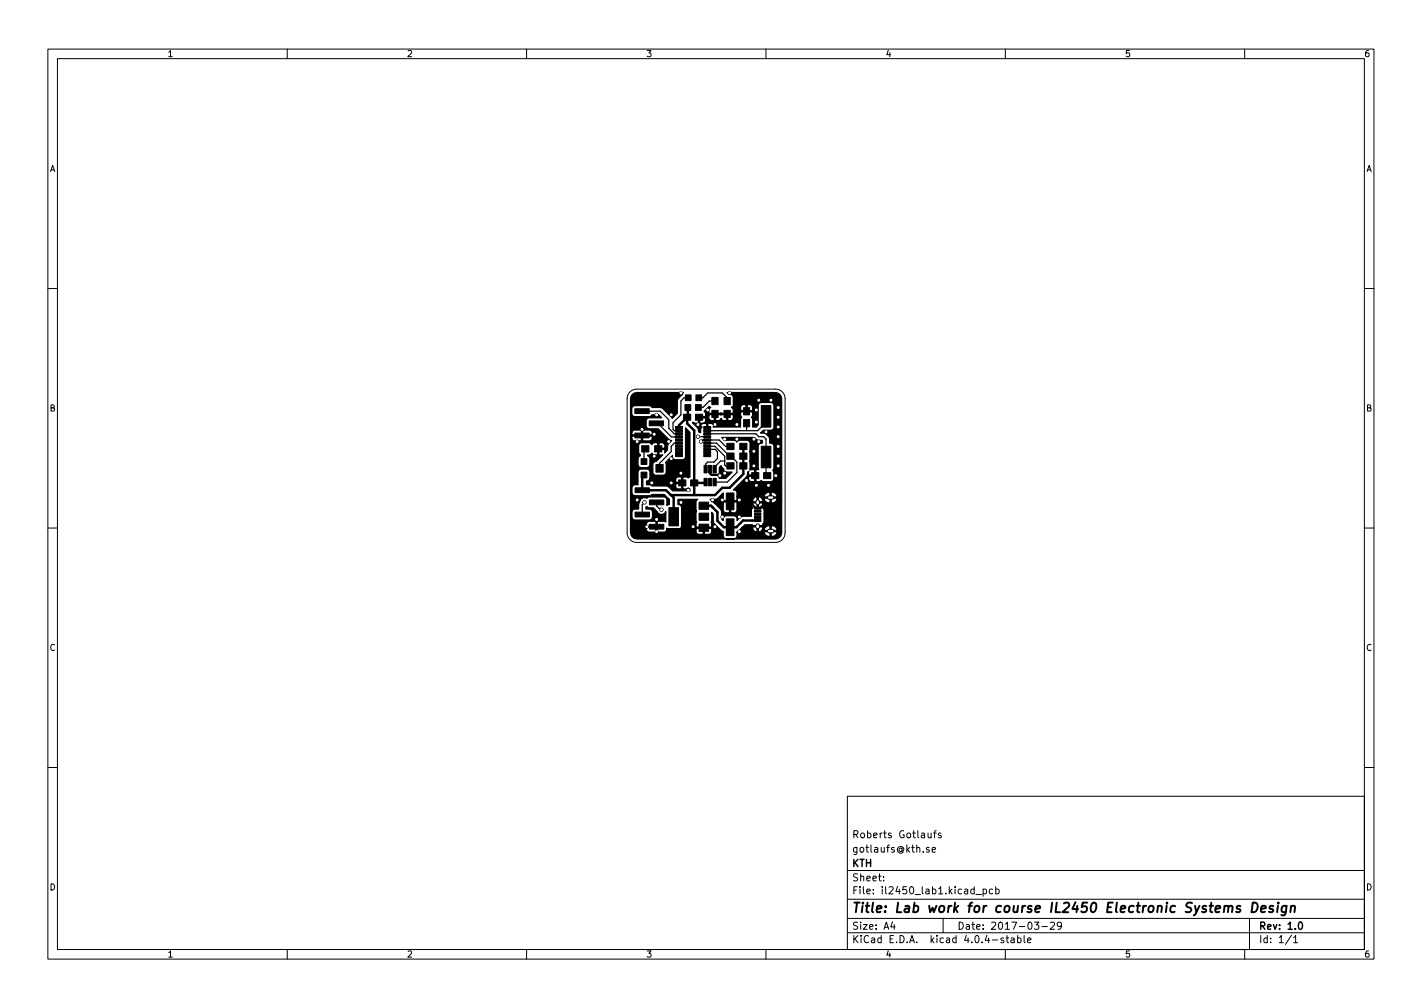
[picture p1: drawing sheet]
<svg xmlns="http://www.w3.org/2000/svg" width="297mm" height="210mm" viewBox="0 0 297 210" stroke-linecap="round" stroke-linejoin="round" font-family="sans-serif">
<defs><g id="words">
<text font-size="2.8" x="178" y="190.6">Title: Lab work for course IL2450 Electronic Systems Design</text>
<g font-size="2.1">
<text x="178" y="178">gotlaufs@kth.se</text>
<text x="178" y="175">Roberts Gotlaufs</text>
<text x="178" y="184">Sheet:</text>
<text x="178" y="181">KTH</text>
<text x="178" y="186.7">File: il2450_lab1.kicad_pcb</text>
<text x="178" y="196.9">KiCad E.D.A. kicad 4.0.4-stable</text>
<text x="178" y="194.1">Size: A4</text>
<text x="200" y="194.1">Date: 2017-03-29</text>
<text x="263" y="194.1">Rev: 1.0</text>
<text x="263" y="196.9">Id: 1/1</text>
</g>
<g font-size="1.8">
<text x="35" y="11.9">1</text>
<text x="85" y="11.9">2</text>
<text x="135" y="11.9">3</text>
<text x="185" y="11.9">4</text>
<text x="235" y="11.9">5</text>
<text x="285" y="11.9">6</text>
<text x="10.3" y="35.9">A</text>
<text x="285.3" y="35.9">A</text>
<text x="10.3" y="85.9">B</text>
<text x="285.3" y="85.9">B</text>
<text x="10.3" y="135.9">C</text>
<text x="285.3" y="135.9">C</text>
<text x="10.3" y="185.9">D</text>
<text x="285.3" y="185.9">D</text>
<text x="35" y="199.9">1</text>
<text x="85" y="199.9">2</text>
<text x="135" y="199.9">3</text>
<text x="185" y="199.9">4</text>
<text x="235" y="199.9">5</text>
<text x="285" y="199.9">6</text>
</g>
</g></defs>
<g fill="none" stroke="#000" stroke-width=".21">
<path d="M10 10.2h277v190.1h-277zM12 12.2h273v186.1h-273zM60 10.2v2M110 10.2v2M160 10.2v2M210 10.2v2M260 10.2v2M10 60.2h2M285 60.2h2M131.6 81.8l.7-.4 .7-.2h29a2 2 0 0 1 2 2v28a2 2 0 0 1-2 2h-29a2 2 0 0 1-2-2v-28l.1-.6zM10 110.2h2M285 110.2h2"/>
<path d="M10 160.2h2M177 166.3h108v32h-108zM193.9 173.9v1h.4l.2-.1M194.1 177l-.4-.1-.2 .2 .1 .3 .5 .1v.4h-.6M194.5 173.9v1M194.7 177.4l.7-.1v-.3l-.5-.1-.2 .2 .1 .8h.6M195 173.9h.6M195.6 173.4l-.4 .2v1.3M196.6 174l-.4-.1-.2 .2 .1 .3 .5 .1v.4h-.6M285 160.2h2M60 198.3v2M110 198.3v2"/>
<path d="M160 198.3v2M177 194.8h108M177 191.8h108M177 187.8h108M177 181.8h108M184.6 183.8v.1M184.6 183v.1M186.4 192.5l-.3 1h.9M186.8 193v1M197 191.8v3M203.9 186.8h1.1M205.4 185.7l.4-.1 .3 .3-.2 .7h-.5"/>
<path d="M205.4 185.6v1.5M207.4 185.7l-.5-.1-.3 .3 .2 .7h.6M208 185.7l.4-.1 .3 .3-.1 .7h-.6M208 185.1v1.5M209.6 195.9l-.3-.1-.2 .2v.3l.5 .1v.4h-.5M210 198.3v2M210.1 195.8h.6M210.4 195.3v1.3l.3 .2M211.2 195.9h.6l.1 .9M211.9 196.2l-.5 .1-.3 .2 .3 .3h.5M212.6 195.9l.4-.1 .3 .3-.2 .7h-.5M212.6 195.3v1.5"/>
<path d="M213.9 195.3v1.3l.2 .2M214.6 196.3l.8-.1-.1-.3-.4-.1-.3 .2 .1 .8h.6M216.1 192.5h.9l-.5 .6 .4 .1v.7l-.2 .1-.6-.1M217.6 193.5h1.2M219.4 192.7l.6-.2 .3 .5-.9 1h.9M221.7 193.2l-.3 .3-.4-.1-.1-.2 .1-.6 .4-.1 .2 .2a.99 .99 0 0 1-.3 1.3h-.3M260 198.3v2M261 191.8v6.5M269.8 195.3l-1.3 1.9M270.2 195.8l.4-.5v1.5M270.2 196.8h.9"/>
</g>
<path d="M271.4 192.7l.2-.2a.8 .8 0 0 1 .5 .8 .8 .8 0 0 1-.5 .7l-.2-.1-.2-.4z" fill="none" stroke="#000" stroke-width=".3"/>
<path d="M259.1 189.2a.49 .49 0 0 0-.8 .3l.1 .2 .5 .1 .2 .3-.3 .4-.6-.1M261.7 188.5a.96 .96 0 0 1 1 .5 .96 .96 0 0 1-.3 1.2l-.5 .3h-.5zM263.4 189.8l1-.2v-.4h-.8l-.2 1 .2 .3 .6-.1M266 189.2a.49 .49 0 0 0-.8 .3l.2 .3 .5 .1 .1 .3-.4 .3-.5-.1M266.9 189.1l-.1 1.4M267 188.5v.2M268.7 189.2a.66 .66 0 0 0-.9 .3l-.1 .6 .1 .3h.8M268.8 189.1l-.3 1.6-.4 .4-.4-.1M269.7 189.3l.3-.2 .5 .1-.1 1.3M269.7 189.1l-.2 1.4" fill="none" stroke="#000" stroke-width=".4"/>
<g fill="#000" stroke="#000" stroke-width=".21">
<path d="M132.6 85.3h3v1h-3zM132.6 90.4h3v1h-3zM133.9 95.8h1.2v1.2h-1.2zM133.9 98.6h1.2v1.2h-1.2zM134 93.1h1.5v1.3h-1.5zM135.6 87.9h3v1h-3zM136.7 93.1h1.5v1.3h-1.5zM137 97h1.5v1.6h-1.5zM141.1 89h1.5v.5h-1.5zM141.1 89.7h1.5v.4h-1.5zM141.1 90.3h1.5v.5h-1.5zM141.1 91h1.5v.4h-1.5z"/>
<path d="M141.1 91.6h1.5v.5h-1.5zM141.1 92.3h1.5v.4h-1.5zM141.1 92.9h1.5v.5h-1.5zM141.1 93.6h1.5v.4h-1.5zM141.1 94.2h1.5v.5h-1.5zM141.1 94.9h1.5v.4h-1.5zM142.8 86.5h1.5v1.2h-1.5zM143.1 84.5h1.2v1.2h-1.2zM143.2 82.5h1.2v1.2h-1.2zM145.3 86.5h1.5v1.2h-1.5zM145.3 84.5h1.2v1.2h-1.2zM145.4 82.5h1.2v1.2h-1.2z"/>
<path d="M147 94.9h1.5v.4h-1.5zM147 94.2h1.5v.5h-1.5zM147 93.6h1.5v.4h-1.5zM147 92.9h1.5v.5h-1.5zM147 92.3h1.5v.4h-1.5zM147 91.6h1.5v.5h-1.5zM147 91h1.5v.4h-1.5zM147 90.3h1.5v.5h-1.5zM147 89.7h1.5v.4h-1.5zM147 89h1.5v.5h-1.5zM147.1 97.2h.6v1.5h-.6zM147.1 99.9h.6v1.5h-.6z"/>
<path d="M148 97.2h.7v1.5h-.7zM148 99.9h.7v1.5h-.7zM148.7 83h1.3v1.5h-1.3zM148.7 85.7h1.3v1.5h-1.3zM149 97.2h.6v1.5h-.6zM149 99.9h.6v1.5h-.6zM151.2 83h1.3v1.5h-1.3zM151.2 85.7h1.3v1.5h-1.3zM151.8 92.6h1.5v1.3h-1.5zM151.8 96.6h1.5v1.3h-1.5zM151.8 94.6h1.5v1.3h-1.5zM154.5 92.6h1.5v1.3h-1.5z"/>
<path d="M154.5 96.6h1.5v1.3h-1.5zM154.5 94.6h1.5v1.3h-1.5zM155.3 87.6h1.3v1.5h-1.3zM155.3 85.1h1.3v1.5h-1.3zM157 98.7h1.5v1.2h-1.5zM159 84.7h2v4.5h-2zM159 93.2h2v4.5h-2zM159.5 98.7h1.5v1.2h-1.5zM132.7 101.9h3v1h-3zM132.7 106.9h3v1h-3zM135.7 104.4h3v1h-3zM135.7 109.5h3v1h-3z"/>
<path d="M139.7 106h2v3.8h-2zM141.8 100.2h1.5v1.3h-1.5zM144.3 100.2h1.5v1.3h-1.5zM146 107.1h2v1.5h-2zM146 104.8h2v1.5h-2zM146 109.4h2v1.5h-2zM151.7 108.3h1.6v3.5h-1.6zM151.7 102.9h1.6v3.5h-1.6zM157.6 108.5h1.3v.4h-1.3zM157.6 107.8h1.3v.4h-1.3zM157.6 107.2h1.3v.4h-1.3zM157.6 106.5h1.3v.4h-1.3z"/>
<path d="M157.6 105.9h1.3v.4h-1.3z"/>
<circle cx="133.1" cy="92.2" r=".3"/>
<circle cx="134.1" cy="89.7" r=".3"/>
<circle cx="136.7" cy="90.7" r=".3"/>
<circle cx="136.7" cy="95.2" r=".3"/>
<circle cx="137.2" cy="86.6" r=".3"/>
<circle cx="139.7" cy="92.2" r=".3"/>
<circle cx="140.2" cy="86.6" r=".3"/>
<circle cx="140.2" cy="95.8" r=".3"/>
<circle cx="142.2" cy="82" r=".3"/>
<circle cx="142.2" cy="98.8" r=".3"/>
<circle cx="145.8" cy="91.2" r=".35"/>
<circle cx="145.8" cy="88.6" r=".3"/>
<circle cx="146.4" cy="92.2" r=".35"/>
<circle cx="147.8" cy="85.6" r=".3"/>
<circle cx="149.4" cy="88.6" r=".3"/>
<circle cx="150.4" cy="99.3" r=".3"/>
<circle cx="151.4" cy="98.8" r=".35"/>
<circle cx="151.4" cy="91.7" r=".3"/>
<circle cx="152.4" cy="82" r=".3"/>
<circle cx="153.9" cy="88.6" r=".3"/>
<circle cx="153.9" cy="91.7" r=".3"/>
<circle cx="157.5" cy="94.2" r=".3"/>
<circle cx="157.5" cy="91.7" r=".3"/>
<circle cx="157.5" cy="97.3" r=".3"/>
<circle cx="158" cy="85.6" r=".3"/>
<circle cx="158" cy="88.1" r=".3"/>
<circle cx="158.5" cy="92.2" r=".3"/>
<circle cx="158.5" cy="83.6" r=".3"/>
<circle cx="160" cy="90.2" r=".3"/>
<circle cx="161" cy="83.6" r=".3"/>
<circle cx="162.1" cy="99.3" r=".3"/>
<circle cx="162.6" cy="97.3" r=".3"/>
<circle cx="162.6" cy="85.1" r=".3"/>
<circle cx="162.6" cy="87.1" r=".3"/>
<circle cx="162.6" cy="89.1" r=".3"/>
<circle cx="162.6" cy="93.2" r=".3"/>
<circle cx="162.6" cy="91.2" r=".3"/>
<circle cx="162.6" cy="95.2" r=".3"/>
<circle cx="133.1" cy="104.4" r=".3"/>
<circle cx="134.6" cy="104.9" r=".35"/>
<circle cx="135.1" cy="110" r=".3"/>
<circle cx="136.1" cy="100.8" r=".3"/>
<circle cx="137.2" cy="111" r=".3"/>
<circle cx="137.2" cy="108.5" r=".3"/>
<circle cx="138.2" cy="106.4" r=".35"/>
<circle cx="140.2" cy="100.8" r=".3"/>
<circle cx="142.2" cy="104.9" r=".3"/>
<circle cx="143.8" cy="102.4" r=".3"/>
<circle cx="144.8" cy="110" r=".3"/>
<circle cx="148.8" cy="104.4" r=".3"/>
<circle cx="149.4" cy="110" r=".3"/>
<circle cx="150.9" cy="104.4" r=".3"/>
<circle cx="150.9" cy="107.9" r=".3"/>
<circle cx="154.4" cy="107.9" r=".3"/>
<circle cx="154.4" cy="104.4" r=".3"/>
<circle cx="154.4" cy="111" r=".3"/>
<circle cx="156" cy="100.3" r=".3"/>
<circle cx="158" cy="101.3" r=".3"/>
<circle cx="160.5" cy="101.3" r=".3"/>
</g>
<path d="M158.3 104.7v.3M158.3 109.7v.3" fill="none" stroke="#000" stroke-width=".95"/>
<path d="M160.7 110.9h.5M160.7 103.9h.5" fill="none" stroke="#000" stroke-width="1"/>
<path d="M143.5 87.1v1.3l1.5 1.5v13.5M143.7 85.1v1.9l-1.9 1.8v.5M148.3 98v.8l.3 .3h2.4l.4-.3M155.3 93.2v5.8l-2.9 2.8h-1.5l-1.5 1.6h-9.3l-1-1h-4.9v-2.9l.3-.3M140.2 103.4l.5 .5v4M145 100.8h2.2l.2-.1v.2M147 105.6h1.5l.3 .3M148.8 105.9l1.1 1v1.8l1.3 1.4h2.6l1.4-1.4h3.1M148.8 105.9h.1M157 105.2l.8 .9h1l.9-.9M158.3 104.9v1.2" fill="none" stroke="#000" stroke-width=".51"/>
<g fill="none" stroke="#000" stroke-width=".25">
<path d="M134.1 85.8h3.8l1.8 1.8v1.8l1.2 1.2h.9M134.8 93.7l-.3 .3v2.4M137.1 88.4h.3l2.8 2.8h1.6M141.8 92.5h-.9l-.7 .7v1.1l-2.4 2.4v1.1M143.8 83.1h-.9l-.7 .6v2.9l-1.6 1.7v1.4l.3 .2h.9M145.8 91.2h1.9M146 83.1h.8l1-1.1h3.1l1 1.1v.6M146.4 92.2l.4-.3h3.4l1.4 1.3h1M147.7 90.6h10.2l.6 .6h1l.5 .5v7.4l.3 .2M147.7 93.2h1.6l2.1 2v1.9l.2 .2h1M147.7 92.5h2l2.7 2.7h.3l1.2 1.3v2.1l-2 2.1h-2.6M147.7 93.8h1.7l.5 .5v1.5l-.8 .7h-1.3l-.4 .4v1.1h.3"/>
<path d="M149.4 83.7h-1.2l-1.4 1.4h-.9M151.4 96.3h-.9l-1.2 1.2v.5M152.5 97.8h.1M156 88.4v1.5M160 88.2l-1.7 1.7h-10.6M160 86.9v1.4M134.6 104.9l-.4 .5v2M137.2 104.9v.8l1 .7"/>
</g>
<path d="M132.1 82.3l1-.3h9.6a2.01 2.01 0 0 1-1 1.2l-.2 .5v2.6l-1.1 1.1-2.2-2.3h-2l-.6-.4h-3l-.6 .4a2.07 2.07 0 0 0 .1 1.7l.5 .2h3l.6-.4h1.4l.6 .6h-2.6l-.6 .4a2.07 2.07 0 0 0 .1 1.7l.5 .2h1.9l2.2 2.3 .6 .2a1.72 1.72 0 0 0-.9 2l-.6 .6 .1-.6-.2-.2h-1.1v1l.2 .2h.6l-1.4 1.3a.65 .65 0 0 0-.6 .7v1.6l.2 .4 .4 .2h1.5a.65 .65 0 0 0 .7-.6v-1.6l-.2-.4 1.5-1.5a.71 .71 0 0 0 .6 .9l1.7-.1a1.17 1.17 0 0 0 .4-1.2v-5.4l.9 1v9.3l-.3 .2-.4-.2h-.6l-.2 .1v2.2l.2 .2h.6l.4-.2 .3 .2v.4h-3.6a2.22 2.22 0 0 0-1.4-1h-2.9l-.3-.2-.9-.2h6.1v.5l.3 .4 .8 .1 .2-.2v-.9h-1.1l-.2 .1h-6.1v-.7h.4l.3-.3h5.4v.4l.2 .2h1.1v-1l-.2-.1h-.6l-.5 .5-5.4-.1a2.34 2.34 0 0 0-.1-1.9 2.28 2.28 0 0 0-1.9-.1l-.4 .6v2.6l-.9 .1-.3 .3a2.06 2.06 0 0 0 .1 1.7l.5 .2h3l.5-.3h2.6l1 1.1v1l-.5 .2a2 2 0 0 0-.2-1.6l-.4-.2h-3l-.6 .3a.99 .99 0 0 0-1.5 .8l-.2 .6v.9h-.7a.65 .65 0 0 0-.7 .6l.1 1.3 .3 .3 3.3 .1a.65 .65 0 0 0 .6-.7v-1l-.2-.4-.4-.2h-.8v-.5h.2l.3 .2h1.1l.8 .8a.97 .97 0 0 0 .9 .6 .97 .97 0 0 0 .9-.6v2.2l-.3-.2h-1.4l-.1 .2v2l.1 .1h1.4l.4-.3 .1-.3h6.1v.6l.3 .4 1 .1 .2-.2v-1.1h.3v1.1l.1 .2h.9l.5-.5v-.6l-.2-.2h-2.9l-.2 .2h-6.1v-.2l.4 .1h2a.65 .65 0 0 0 .7-.6v-3.8l-.2-.5-.6-.2v-1h4.2l-.4 .5v1.5l.1 .4-.1 .4v1.5l.1 .4-.1 .9 .2 .2h2.9l.2-.2-.2-.9 .2-.4-.1-1.6 .4 .3v1.8l1.6 1.6 .5 .2v.9l.1 .5 .5 .2h1.6a.65 .65 0 0 0 .7-.7v-.6h5.6a1.13 1.13 0 0 0 1.2 .8v-1h.3v1h.3a.81 .81 0 0 0 .8-1h-2.5l-.1 .2h-5.6v-.3l.4-.2 .6-.5h2.2a.78 .78 0 0 0 .9 .8v-1h.3v1l.2 .1 .6-.5h.4l.1 .2h1.1v-1.1h.3v1.1h1.1a.81 .81 0 0 0-.8-1.1h-.6a1.13 1.13 0 0 0-1.2 .9h-.4l.2-.4-.2-.2-4.2 .2 .6-.6h1.6l.1 .2h1.9l.2-.2-.1-.2 .3-.5v-2.4l-.3-.5 .3-.2-.4-.8h-1.9l-.3 .8 .3 .2-.3 .3v1.5l-2.1 .1-.9 .8a.76 .76 0 0 0-.7-1h-1.8a.79 .79 0 0 0-.4 1l-.4-.3v-1.8l-1.5-1.6h1.9v1.6l.5 .5h.6l.2-.2v-2.1h.2v2.1l.2 .2 .9-.1 .2-.4v-1.6l-.1-.2-4.6 .2-.6-.4h8.6l.1 .2h.8v-1h.3v1h.8l.2-.2-.2-.4h.4l.2 .4 .8 .4h.2v-1h.3v1a1.13 1.13 0 0 0 1.2-.8l-.1-.2h-2.5l-.1 .2h-.4l-.6-.5-.2 .1-.4-.1-.7 .5-.1 .4h-8.6l-.3-.3 1.4-.1 1.4-1.3v1.5l.1 .2h2.6l.1-.2v-.8h5.7l.1 .2h1.1v-1.1h.3v1.1h1.1a.81 .81 0 0 0-.8-1.1h-.6a1.13 1.13 0 0 0-1.2 .9h-5.7v-.8a.64 .64 0 0 0-.7-.5l2.7-2.7h.5v.5l.2 .4 .9 .1 .1-.2v-1l-1.7 .2 .2-.3 .1-.8 .2-.1v.6l.1 .2h1.1v-1l-.1-.2-.9 .2 .1-1.6-.2-.3 .2-1.7-.2-.4 .2-1.6a.65 .65 0 0 0-.7-.7l-1.7 .1-.4 .3-.6-.4-1.8 .1-.7-.7h6.8l.6 .6h1l.1 .6h-.3a.65 .65 0 0 0-.6 .7v4.5l.1 .3h-.5l-.1 .2v2.2l.1 .2h.6l.4-.3 .5 .3h1.5a.65 .65 0 0 0 .7-.7v-1.2l-.3-.5 .3-.5v-4.5a.69 .69 0 0 0-.9-.7 1.69 1.69 0 0 0-1.9-2.1l.6-.6h1.5a.65 .65 0 0 0 .7-.6l-.1-4.8-.6-.4h-2a.65 .65 0 0 0-.6 .7v4.1l-.4 .4h-.8v-1.6l-.2-.5 .2-.4v-.5l-.1-.2h-2.2l-.2 .2v.5l.2 .4-.2 .5v1.6l-5.8-.1 .2-.1-.1-.3-.4-.3h-.6l-.1 .2v.4h-.3v-.4l-.2-.2h-.5l-.5 .5 .3 .3-.3 .3v.8l-.5-.1-.1-.6-1.2-1.3 .2-.2 .4 .3h.5l.2-.2v-1h.3v1l.1 .2 .8-.1 .3-.4v-.5l-.1-.2h-1.4v-.2h1.4l.1-.3h.7l.1 .8 .4 .3h.5l.1-.1v-1.1h.3v1.1l.1 .1 .8-.1 .2-.4 .3 .4 .7 .1 .2-.1v-1.1h.2v1.1l.2 .1 .7-.1 .3-.4v-.6l-.2-.1h-2.2l-.2 .1-.1-.1h-2.3l-.1 .1h-.7a.67 .67 0 0 0-.3-.8l1.1-1.1 .3 .3-.4 .5v.5l.1 .2h2.3l.1-.1 .2 .1h2.2l.2-.2v-.5l-.4-.5 .1-.1h1.8v.6l.2 .1h.9v-1.1h.3v1.1h1l.1-.1-.1-.8-.4-.3h-.5l-.1 .1-.9-.1-.5 .5h-1.8l.3-.5v-1.5a.71 .71 0 0 0-.9-.7l-.4-.3h10a1.32 1.32 0 0 1 1.4 1.3v27.9l-.4 1-1 .3h-28.8a1.33 1.33 0 0 1-1.4-1.3v-.9h3.3a.68 .68 0 0 0 .5 .8h1.4l.1-.1v-.9l-5.3 .2v-1h3.3l.2 .5h1.8v-.8l-.1-.2h-1.4l-.5 .5h-3.3v-13.5h1.6v1.4l.4 .4a2.34 2.34 0 0 0 1.9-.2 2.28 2.28 0 0 0 .1-1.9l-.4-.5a.73 .73 0 0 0 .8-.4l.5 .4h.6l.2-.2v-2.2h.2v1h1.1l.2-.2-.1-.7-.4-.3h-.6l-.2 .2-1-.2-.5 .4-.1-.2-.5-.2-1.7 .1-.4 .6v1.3l.4 .8-.3 .1-.2 .5h-1.6v-4.6h.3l.1 .6 .4 .3h1.3l.2-.2v-.8h.2v.8l.2 .2h1.3a.61 .61 0 0 0 .4-1h-4l-.4 .1v-.9h.3l.1 .5h1.9v-.9h.2v.9h1.9a.6 .6 0 0 0-.4-1h-1.3l-.2 .1-.4-.1h-1.3l-.5 .5h-.3v-7zM150.6 97.2l.6 .7a.65 .65 0 0 0 .6 .7h1.1l-1.3 1.3h-1.3l-.4-.6 .3-.3 .1-1.4z" fill="#000" stroke="#000" stroke-width=".25"/>
<g fill="#fff" stroke="#fff" stroke-width=".21">
<circle cx="151.4" cy="98.8" r=".2"/>
<circle cx="145.8" cy="91.2" r=".2"/>
<circle cx="134.6" cy="104.9" r=".2"/>
<circle cx="146.4" cy="92.2" r=".2"/>
<circle cx="138.2" cy="106.4" r=".2"/>
<circle cx="150.9" cy="107.9" r=".2"/>
<circle cx="154.4" cy="107.9" r=".2"/>
<circle cx="148.8" cy="104.4" r=".2"/>
<circle cx="147.8" cy="85.6" r=".2"/>
<circle cx="137.2" cy="86.6" r=".2"/>
<circle cx="140.2" cy="95.8" r=".2"/>
<circle cx="158" cy="85.6" r=".2"/>
<circle cx="157.5" cy="94.2" r=".2"/>
<circle cx="149.4" cy="88.6" r=".2"/>
<circle cx="133.1" cy="104.4" r=".2"/>
<circle cx="136.1" cy="100.8" r=".2"/>
<circle cx="136.7" cy="95.2" r=".2"/>
<circle cx="139.7" cy="92.2" r=".2"/>
<circle cx="140.2" cy="86.6" r=".2"/>
<circle cx="154.4" cy="111" r=".2"/>
<circle cx="142.2" cy="104.9" r=".2"/>
<circle cx="135.1" cy="110" r=".2"/>
<circle cx="137.2" cy="108.5" r=".2"/>
<circle cx="137.2" cy="111" r=".2"/>
<circle cx="133.1" cy="92.2" r=".2"/>
<circle cx="134.1" cy="89.7" r=".2"/>
<circle cx="136.7" cy="90.7" r=".2"/>
<circle cx="143.8" cy="102.4" r=".2"/>
<circle cx="140.2" cy="100.8" r=".2"/>
<circle cx="142.2" cy="98.8" r=".2"/>
<circle cx="150.4" cy="99.3" r=".2"/>
<circle cx="154.4" cy="104.4" r=".2"/>
<circle cx="150.9" cy="104.4" r=".2"/>
<circle cx="149.4" cy="110" r=".2"/>
<circle cx="144.8" cy="110" r=".2"/>
<circle cx="145.8" cy="88.6" r=".2"/>
<circle cx="157.5" cy="97.3" r=".2"/>
<circle cx="156" cy="100.3" r=".2"/>
<circle cx="158" cy="101.3" r=".2"/>
<circle cx="160.5" cy="101.3" r=".2"/>
<circle cx="162.1" cy="99.3" r=".2"/>
<circle cx="160" cy="90.2" r=".2"/>
<circle cx="158.5" cy="92.2" r=".2"/>
<circle cx="158" cy="88.1" r=".2"/>
<circle cx="158.5" cy="83.6" r=".2"/>
<circle cx="161" cy="83.6" r=".2"/>
<circle cx="162.6" cy="85.1" r=".2"/>
<circle cx="162.6" cy="87.1" r=".2"/>
<circle cx="162.6" cy="89.1" r=".2"/>
<circle cx="162.6" cy="91.2" r=".2"/>
<circle cx="162.6" cy="93.2" r=".2"/>
<circle cx="162.6" cy="95.2" r=".2"/>
<circle cx="162.6" cy="97.3" r=".2"/>
<circle cx="157.5" cy="91.7" r=".2"/>
<circle cx="153.9" cy="91.7" r=".2"/>
<circle cx="151.4" cy="91.7" r=".2"/>
<circle cx="153.9" cy="88.6" r=".2"/>
<circle cx="142.2" cy="82" r=".2"/>
<circle cx="152.4" cy="82" r=".2"/>
</g>
<path d="M158.3 104.7v.3M158.3 109.7v.3" fill="none" stroke="#fff" stroke-width=".55"/>
<path d="M160.6 110.9h.7M160.6 103.9h.7" fill="none" stroke="#fff" stroke-width=".5"/>
<use href="#words"/>
</svg>
